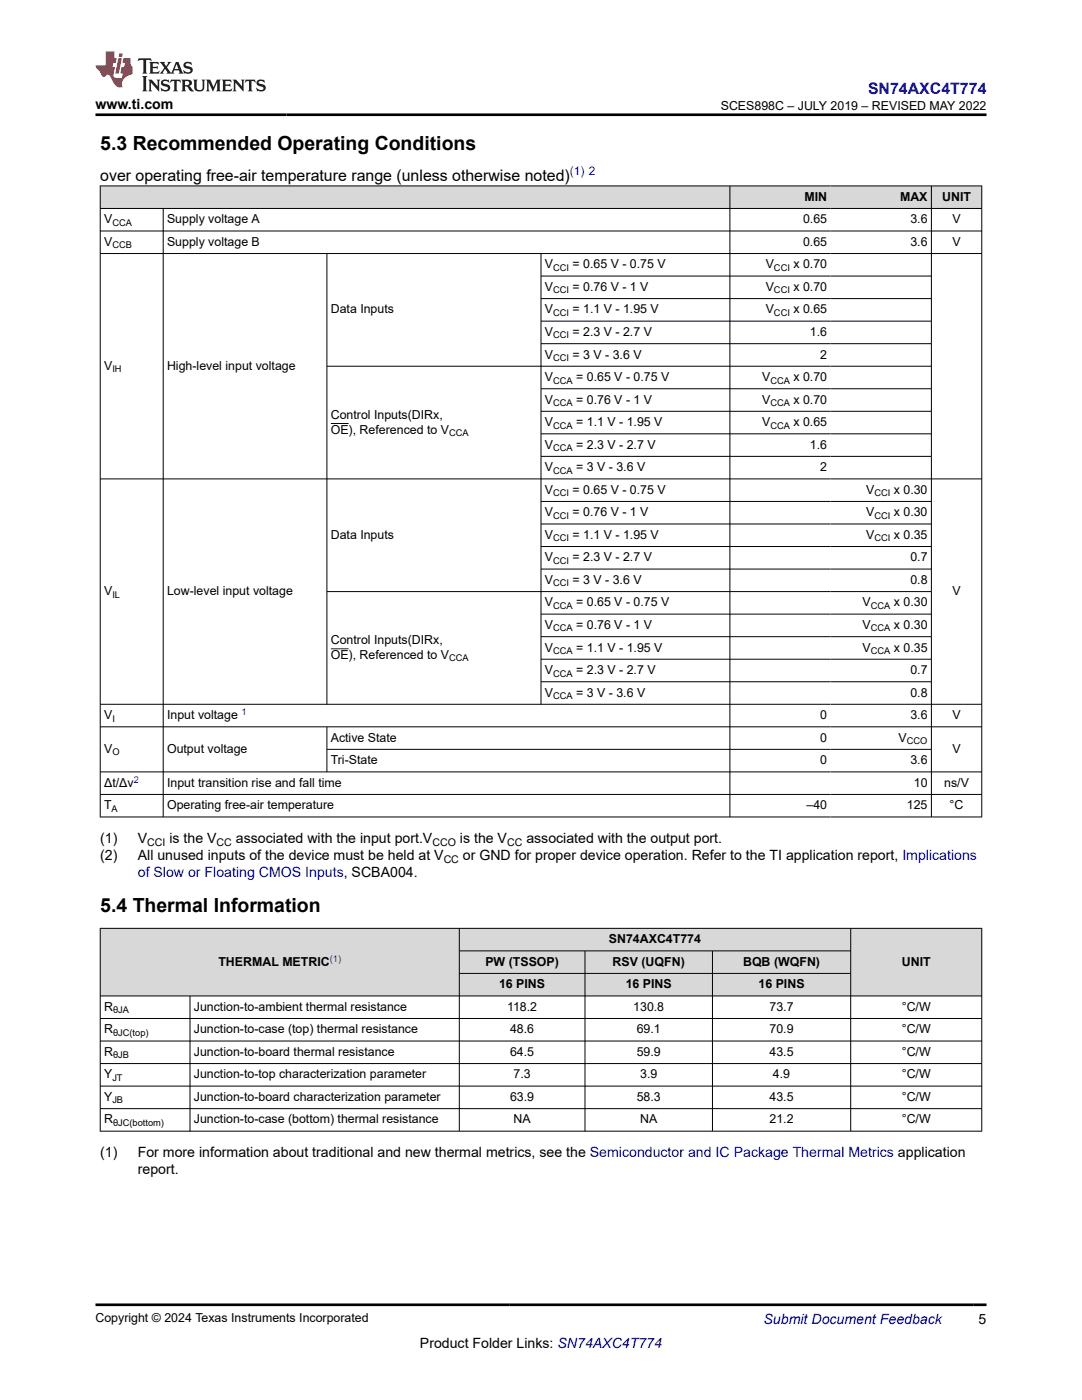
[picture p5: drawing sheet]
<svg xmlns="http://www.w3.org/2000/svg" width="216mm" height="279mm" viewBox="0 0 216 279" stroke-linecap="round" stroke-linejoin="round" font-family="sans-serif">
<defs><g id="words">
<g font-size="3.9">
<text x="20" y="29.9">5.3 Recommended Operating Conditions</text>
<text x="20" y="181.9">5.4 Thermal Information</text>
</g>
<text font-size="3.2" fill="#00f" x="173.2" y="18.7">SN74AXC4T774</text>
<text font-size="3.2" x="20" y="36.1">over operating free-air temperature range (unless otherwise noted)</text>
<g font-size="2.8">
<text x="19" y="21.8">www.ti.com</text>
<text x="20" y="171.6">(2)</text>
<text x="20" y="168.2">(1)</text>
<text x="27.5" y="168.2">V</text>
<text x="27.5" y="171.6">All unused inputs of the device must be held at V</text>
<text x="33.8" y="168.2">is the V</text>
<text x="47.1" y="168.2">associated with the input port.V</text>
<text x="91.8" y="168.2">is the V</text>
<text x="92.4" y="171.6">or GND for proper device operation. Refer to the TI application report, Implications</text>
<text x="105" y="168.2">associated with the output port.</text>
<text x="20" y="230.9">(1)</text>
<text x="27.5" y="230.9">For more information about traditional and new thermal metrics, see the Semiconductor and IC Package Thermal Metrics application</text>
<text x="27.5" y="234.3">report.</text>
<text x="83.8" y="269">Product Folder Links: SN74AXC4T774</text>
<text x="195.3" y="264.2">5</text>
</g>
<g font-size="2.8" fill="#00f">
<text x="27.5" y="175">of Slow or Floating CMOS Inputs, SCBA004.</text>
<text x="152.4" y="264.2">Submit Document Feedback</text>
</g>
<g font-size="2.5">
<text x="143.8" y="21.9">SCES898C – JULY 2019 – REVISED MAY 2022</text>
<text x="160.5" y="40.1">MIN</text>
<text x="179.6" y="40.1">MAX</text>
<text x="188" y="40.1">UNIT</text>
<text x="20.8" y="44.6">V</text>
<text x="33.3" y="44.6">Supply voltage A</text>
<text x="160.2" y="44.6">0.65</text>
<text x="181.6" y="44.6">3.6</text>
<text x="190.1" y="44.6">V</text>
<text x="20.8" y="49.1">V</text>
<text x="33.3" y="49.1">Supply voltage B</text>
<text x="108.7" y="53.6">V</text>
<text x="114.2" y="53.6">= 0.65 V - 0.75 V</text>
<text x="152.8" y="53.6">V</text>
<text x="158.3" y="53.6">x 0.70</text>
<text x="160.2" y="49.1">0.65</text>
<text x="181.6" y="49.1">3.6</text>
<text x="190.1" y="49.1">V</text>
<text x="108.7" y="58.1">V</text>
<text x="114.2" y="58.1">= 0.76 V - 1 V</text>
<text x="152.8" y="58.1">V</text>
<text x="158.3" y="58.1">x 0.70</text>
<text x="66" y="62.6">Data Inputs</text>
<text x="108.7" y="62.6">V</text>
<text x="114.2" y="62.6">= 1.1 V - 1.95 V</text>
<text x="152.8" y="62.6">V</text>
<text x="158.3" y="62.6">x 0.65</text>
<text x="108.7" y="67.1">V</text>
<text x="108.7" y="71.5">V</text>
<text x="114.2" y="67.1">= 2.3 V - 2.7 V</text>
<text x="114.2" y="71.5">= 3 V - 3.6 V</text>
<text x="161.6" y="67.1">1.6</text>
<text x="163.7" y="71.5">2</text>
<text x="20.8" y="73.8">V</text>
<text x="33.3" y="73.8">High-level input voltage</text>
<text x="108.7" y="76">V</text>
<text x="115" y="76">= 0.65 V - 0.75 V</text>
<text x="152.1" y="76">V</text>
<text x="158.3" y="76">x 0.70</text>
<text x="66" y="83.6">Control Inputs(DIRx,</text>
<text x="108.7" y="80.5">V</text>
<text x="115" y="80.5">= 0.76 V - 1 V</text>
<text x="152.1" y="80.5">V</text>
<text x="158.3" y="80.5">x 0.70</text>
<text x="66" y="86.5">OE), Referenced to V</text>
<text x="108.7" y="85">V</text>
<text x="108.7" y="89.5">V</text>
<text x="115" y="85">= 1.1 V - 1.95 V</text>
<text x="115" y="89.5">= 2.3 V - 2.7 V</text>
<text x="152.1" y="85">V</text>
<text x="158.3" y="85">x 0.65</text>
<text x="161.6" y="89.5">1.6</text>
<text x="108.7" y="94">V</text>
<text x="115" y="94">= 3 V - 3.6 V</text>
<text x="163.7" y="94">2</text>
<text x="108.7" y="98.5">V</text>
<text x="114.2" y="98.5">= 0.65 V - 0.75 V</text>
<text x="172.8" y="98.5">V</text>
<text x="178.4" y="98.5">x 0.30</text>
<text x="66" y="107.5">Data Inputs</text>
<text x="108.7" y="103">V</text>
<text x="108.7" y="107.5">V</text>
<text x="114.2" y="103">= 0.76 V - 1 V</text>
<text x="114.2" y="107.5">= 1.1 V - 1.95 V</text>
<text x="172.8" y="103">V</text>
<text x="172.8" y="107.5">V</text>
<text x="178.4" y="103">x 0.30</text>
<text x="178.4" y="107.5">x 0.35</text>
<text x="108.7" y="112">V</text>
<text x="114.2" y="112">= 2.3 V - 2.7 V</text>
<text x="181.6" y="112">0.7</text>
<text x="20.8" y="118.8">V</text>
<text x="33.3" y="118.8">Low-level input voltage</text>
<text x="108.7" y="116.5">V</text>
<text x="114.2" y="116.5">= 3 V - 3.6 V</text>
<text x="181.6" y="116.5">0.8</text>
<text x="190.1" y="118.8">V</text>
<text x="108.7" y="121">V</text>
<text x="108.7" y="125.5">V</text>
<text x="115" y="121">= 0.65 V - 0.75 V</text>
<text x="115" y="125.5">= 0.76 V - 1 V</text>
<text x="172.1" y="121">V</text>
<text x="172.1" y="125.5">V</text>
<text x="178.4" y="121">x 0.30</text>
<text x="178.4" y="125.5">x 0.30</text>
<text x="66" y="128.5">Control Inputs(DIRx,</text>
<text x="66" y="131.5">OE), Referenced to V</text>
<text x="108.7" y="130">V</text>
<text x="115" y="130">= 1.1 V - 1.95 V</text>
<text x="172.1" y="130">V</text>
<text x="178.4" y="130">x 0.35</text>
<text x="108.7" y="134.5">V</text>
<text x="115" y="134.5">= 2.3 V - 2.7 V</text>
<text x="181.6" y="134.5">0.7</text>
<text x="20.8" y="143.5">V</text>
<text x="33.3" y="143.5">Input voltage</text>
<text x="108.7" y="139">V</text>
<text x="115" y="139">= 3 V - 3.6 V</text>
<text x="163.7" y="143.5">0</text>
<text x="181.6" y="139">0.8</text>
<text x="181.6" y="143.5">3.6</text>
<text x="190.1" y="143.5">V</text>
<text x="66" y="148">Active State</text>
<text x="163.7" y="148">0</text>
<text x="179.3" y="148">V</text>
<text x="20.8" y="150.3">V</text>
<text x="33.3" y="150.3">Output voltage</text>
<text x="66" y="152.5">Tri-State</text>
<text x="163.7" y="152.5">0</text>
<text x="181.6" y="152.5">3.6</text>
<text x="190.1" y="150.3">V</text>
<text x="20.8" y="157">Δt/Δv</text>
<text x="20.8" y="161.5">T</text>
<text x="33.3" y="157">Input transition rise and fall time</text>
<text x="33.3" y="161.5">Operating free-air temperature</text>
<text x="160.9" y="161.5">–40</text>
<text x="181" y="161.5">125</text>
<text x="182.3" y="157">10</text>
<text x="188.4" y="157">ns/V</text>
<text x="189.5" y="161.5">°C</text>
<text x="121.5" y="188.2">SN74AXC4T774</text>
<text x="43.6" y="192.7">THERMAL METRIC</text>
<text x="96.8" y="192.7">PW (TSSOP)</text>
<text x="99.6" y="197.2">16 PINS</text>
<text x="122.2" y="192.7">RSV (UQFN)</text>
<text x="124.8" y="197.2">16 PINS</text>
<text x="148.3" y="192.7">BQB (WQFN)</text>
<text x="151.4" y="197.2">16 PINS</text>
<text x="179.9" y="192.7">UNIT</text>
<text x="20.8" y="201.7">R</text>
<text x="38.7" y="201.7">Junction-to-ambient thermal resistance</text>
<text x="101.2" y="201.7">118.2</text>
<text x="126.4" y="201.7">130.8</text>
<text x="153.6" y="201.7">73.7</text>
<text x="179.9" y="201.7">°C/W</text>
<text x="20.8" y="206.2">R</text>
<text x="38.7" y="206.2">Junction-to-case (top) thermal resistance</text>
<text x="101.8" y="206.2">48.6</text>
<text x="127" y="206.2">69.1</text>
<text x="153.6" y="206.2">70.9</text>
<text x="179.9" y="206.2">°C/W</text>
<text x="20.8" y="210.7">R</text>
<text x="20.8" y="215.2">Y</text>
<text x="38.7" y="210.7">Junction-to-board thermal resistance</text>
<text x="38.7" y="215.2">Junction-to-top characterization parameter</text>
<text x="101.8" y="210.7">64.5</text>
<text x="102.5" y="215.2">7.3</text>
<text x="127" y="210.7">59.9</text>
<text x="127.7" y="215.2">3.9</text>
<text x="153.6" y="210.7">43.5</text>
<text x="154.2" y="215.2">4.9</text>
<text x="179.9" y="210.7">°C/W</text>
<text x="179.9" y="215.2">°C/W</text>
<text x="20.8" y="219.7">Y</text>
<text x="38.7" y="219.7">Junction-to-board characterization parameter</text>
<text x="101.8" y="219.7">63.9</text>
<text x="127" y="219.7">58.3</text>
<text x="153.6" y="219.7">43.5</text>
<text x="179.9" y="219.7">°C/W</text>
<text x="20.8" y="224.2">R</text>
<text x="38.7" y="224.2">Junction-to-case (bottom) thermal resistance</text>
<text x="102.5" y="224.2">NA</text>
<text x="127.7" y="224.2">NA</text>
<text x="153.6" y="224.2">21.2</text>
<text x="179.9" y="224.2">°C/W</text>
<text x="19" y="263.9">Copyright © 2024 Texas Instruments Incorporated</text>
</g>
<text font-size="2.4" fill="#00f" x="113.7" y="35">(1) 2</text>
<g font-size="2.1">
<text x="29.4" y="168.8">CCI</text>
<text x="43.2" y="168.8">CC</text>
<text x="86.3" y="168.8">CCO</text>
<text x="88.5" y="172.1">CC</text>
<text x="101.2" y="168.8">CC</text>
</g>
<g font-size="1.9">
<text x="22.4" y="45.1">CCA</text>
<text x="22.4" y="49.6">CCB</text>
<text x="110.4" y="54.1">CCI</text>
<text x="110.4" y="58.5">CCI</text>
<text x="154.4" y="54.1">CCI</text>
<text x="154.4" y="58.5">CCI</text>
<text x="110.4" y="63">CCI</text>
<text x="154.4" y="63">CCI</text>
<text x="110.4" y="67.5">CCI</text>
<text x="22.4" y="74.3">IH</text>
<text x="110.4" y="72">CCI</text>
<text x="110.4" y="76.5">CCA</text>
<text x="153.7" y="76.5">CCA</text>
<text x="110.4" y="81">CCA</text>
<text x="153.7" y="81">CCA</text>
<text x="89.6" y="87">CCA</text>
<text x="110.4" y="85.5">CCA</text>
<text x="153.7" y="85.5">CCA</text>
<text x="110.4" y="90">CCA</text>
<text x="110.4" y="94.5">CCA</text>
<text x="110.4" y="99">CCI</text>
<text x="174.5" y="99">CCI</text>
<text x="110.4" y="103.5">CCI</text>
<text x="174.5" y="103.5">CCI</text>
<text x="110.4" y="108">CCI</text>
<text x="110.4" y="112.5">CCI</text>
<text x="174.5" y="108">CCI</text>
<text x="22.4" y="119.3">IL</text>
<text x="110.4" y="117">CCI</text>
<text x="110.4" y="121.5">CCA</text>
<text x="173.8" y="121.5">CCA</text>
<text x="89.6" y="132">CCA</text>
<text x="110.4" y="126">CCA</text>
<text x="110.4" y="130.5">CCA</text>
<text x="173.8" y="126">CCA</text>
<text x="173.8" y="130.5">CCA</text>
<text x="110.4" y="135">CCA</text>
<text x="110.4" y="139.5">CCA</text>
<text x="22.4" y="144">I</text>
<text x="181" y="148.5">CCO</text>
<text x="22.4" y="150.8">O</text>
<text x="22.3" y="162">A</text>
<text x="22.6" y="202.2">θJA</text>
<text x="22.6" y="206.7">θJC(top)</text>
<text x="22.4" y="215.7">JT</text>
<text x="22.6" y="211.2">θJB</text>
<text x="22.4" y="220.2">JB</text>
<text x="22.6" y="224.7">θJC(bottom)</text>
</g>
<g font-size="1.9" fill="#00f">
<text x="48.2" y="142.7">1</text>
<text x="26.7" y="156.2">2</text>
<text x="65.8" y="191.9">(1)</text>
</g>
</g></defs>
<g fill="#d8d8d8">
<path d="M20 37.1h175.9v4.5h-175.9z" fill-rule="evenodd"/>
<path d="M20.1 37.2h125.5v4.3h-125.5z" fill-rule="evenodd"/>
<path d="M145.7 37.2h20v4.3h-20z" fill-rule="evenodd"/>
<path d="M165.7 37.2h20.1v4.3h-20.1z" fill-rule="evenodd"/>
<path d="M185.9 37.2h9.9v4.3h-9.9z" fill-rule="evenodd"/>
</g>
<g fill="none" stroke="#000" stroke-width=".2">
<path d="M19.9 37.1h176.1M20 37v126.1M145.6 37v126.1M185.8 37v126.1M195.9 37v126.1M19.9 41.6h176.1M19.9 46.1h176.1M19.9 50.6h176.1M32.6 41.6v121.5M65.2 50.6v90M107.9 50.6v90M107.9 55.1h78"/>
<path d="M107.9 59.6h78M65.2 73.1h120.7M107.9 64.1h78M107.9 68.6h78M107.9 77.6h78M19.9 95.6h176.1M66 84.5h3.6M107.9 82.1h78M107.9 86.6h78M107.9 91.1h78M65.2 118.1h120.7M107.9 100.1h78"/>
<path d="M107.9 104.6h78M107.9 109.1h78M107.9 113.6h78M66 129.5h3.6M107.9 122.6h78M107.9 127.1h78M107.9 131.6h78M107.9 136.1h78M19.9 140.6h176.1M19.9 145.1h176.1M19.9 154h176.1M19.9 158.5h176.1"/>
<path d="M65.2 145.1v9M65.2 149.6h120.7M19.9 163h176.1"/>
</g>
<g fill="#d8d8d8">
<path d="M20 185.3h175.9v4.5h-175.9z" fill-rule="evenodd"/>
<path d="M20.1 185.3h71.5v13.4h-71.5z" fill-rule="evenodd"/>
<path d="M91.7 185.3h78v4.4h-78z" fill-rule="evenodd"/>
<path d="M169.8 185.3h26v13.4h-26z" fill-rule="evenodd"/>
<path d="M91.7 189.8h25v4.4h-25z" fill-rule="evenodd"/>
<path d="M116.8 189.8h25.3v4.4h-25.3z" fill-rule="evenodd"/>
<path d="M142.2 189.8h27.5v4.4h-27.5z" fill-rule="evenodd"/>
<path d="M91.7 194.3h25v4.4h-25z" fill-rule="evenodd"/>
<path d="M116.8 194.3h25.3v4.4h-25.3z" fill-rule="evenodd"/>
<path d="M142.2 194.3h27.5v4.4h-27.5z" fill-rule="evenodd"/>
</g>
<g fill="none" stroke="#000" stroke-width=".2">
<path d="M19.9 185.3h176.1M19.9 198.8h176.1M20 185.2v40.6M37.9 198.8v27M91.6 185.2v40.6M91.6 189.8h78.2M91.6 194.3h78.2M116.7 189.8v36M142.2 189.8v36M169.7 185.2v40.6M195.9 185.2v40.6M19.9 203.3h176.1"/>
<path d="M19.9 207.8h176.1M19.9 212.3h176.1M19.9 216.8h176.1M19.9 221.3h176.1M19.9 225.8h176.1"/>
</g>
<path d="M27.7 11.6l-.2 .6 .5-.2h.6v.1v2.2l-.2 .4h1l-.2-.4v-2.2v-.1h.5l.5 .2-.1-.6zM29.8 12.4l.2 .3v1.6l-.2 .4h1.9l.1-.6a1.08 1.08 0 0 1-1.3 .2v-.7h.6l.4 .2v-.7l-.4 .2h-.6v-.5l.2-.2a1 1 0 0 1 1 .3l-.1-.5zM31.8 12.4l1 1.1-1 1.2h.9l-.2-.2 .4-.8 .5 .8-.2 .2h1.6l-.2-.2 .1-.5h1l.1 .5-.1 .2h.9l-.2-.4-.8-1.9h-.5l-1 2.1-.8-1.1 .9-1h-.8l.2 .2-.5 .6-.3-.6 .1-.2zM35.2 12.8l.4 1h-.8zM36.8 12.5a.65 .65 0 0 0-.2 .7 .65 .65 0 0 0 .6 .5l.7 .1 .1 .3a.79 .79 0 0 1-.7 .4 .79 .79 0 0 1-.7-.5l.1 .7 .2-.1a.93 .93 0 0 0 1.1 0 .93 .93 0 0 0 .4-.9 1.46 1.46 0 0 0-1.2-.6l-.1-.3a1.09 1.09 0 0 1 1.2 .2l-.2-.6-.1 .1-.6-.2zM28.4 15.2l.2 .4v2.2l-.2 .4h1l-.2-.4v-2.2l.2-.4zM29.6 15.9l.2 .4v1.5l-.2 .4h.8l-.3-.4v-1.3l1.7 1.8v-2l.2-.4h-.8l.2 .2 .1 1.1-1.2-1.3zM32.3 16a.65 .65 0 0 0-.2 .8 .65 .65 0 0 0 .7 .4l.6 .2 .1 .2a.79 .79 0 0 1-.7 .4 .79 .79 0 0 1-.7-.5l.1 .7 .2-.1a.93 .93 0 0 0 1.1 .1 .93 .93 0 0 0 .4-1 1.46 1.46 0 0 0-1.2-.5l-.1-.4a1.09 1.09 0 0 1 1.2 .2l-.2-.6-.1 .1-.6-.1zM34.1 15.9l-.1 .6a.63 .63 0 0 1 .7-.3l.1 1.6-.3 .4h1l-.2-.4v-1.6a.66 .66 0 0 1 .8 .3l-.1-.6zM36.2 15.9l.2 .4v1.5l-.2 .4h.9l-.2-.2v-.7h.5l.1 .2a.79 .79 0 0 0 1.2 .6l-1-.9a.61 .61 0 0 0 .6-.6 .61 .61 0 0 0-.5-.7zM36.9 16.2h.2a.47 .47 0 0 1 .5 .1 .47 .47 0 0 1 .1 .5l-.2 .1-.6 .1zM38.5 15.9l.2 .2a2.27 2.27 0 0 0 .4 2 1.04 1.04 0 0 0 1.7-.7v-1.3l.2-.2h-.8l.2 .4v1.1a.6 .6 0 0 1-.6 .6 .6 .6 0 0 1-.6-.6v-1.1l.3-.4zM41.1 15.9l.2 .4v1.5l-.2 .4h.7l-.2-.4v-1.4l.9 1.9 .8-1.9v1.4l-.2 .4h1l-.3-.4v-1.5l.3-.4h-.8l-.7 1.5-.7-1.5zM44.3 15.9l.2 .4v1.5l-.2 .4h1.9l.1-.6a1.09 1.09 0 0 1-1.3 .2v-.7h.6l.4 .2v-.6l-.4 .2h-.6v-.6l.2-.1a1.01 1.01 0 0 1 1 .3l-.1-.6zM46.4 15.9l.3 .4v1.5l-.3 .4h.8l-.2-.4v-1.3l1.6 1.8v-2l.2-.4h-.7l.2 .2v1.1l-1.2-1.3zM49 15.9l-.1 .6a.63 .63 0 0 1 .8-.3v1.6l-.3 .4h1l-.2-.4v-1.6a.66 .66 0 0 1 .8 .3l-.1-.6zM51.4 16a.65 .65 0 0 0-.2 .8 .65 .65 0 0 0 .6 .4l.6 .2 .2 .2a.79 .79 0 0 1-.8 .4 .79 .79 0 0 1-.6-.5l.1 .7 .2-.1a.93 .93 0 0 0 1 .1 .93 .93 0 0 0 .5-1 1.46 1.46 0 0 0-1.3-.5l-.1-.4a1.09 1.09 0 0 1 1.3 .2l-.2-.6-.2 .1-.5-.1z" fill="#231f20"/>
<path d="M21.1 10.3v2.7h-2.1l.1 .4 .9 1a.95 .95 0 0 0 .9 .9 .59 .59 0 0 1 .6-.4 .59 .59 0 0 1 .5 .3l.4 .8a1.59 1.59 0 0 0 2.1 1.4 1.61 1.61 0 0 1 1-2.3l1-.3-.1-1.5a1.59 1.59 0 0 1-.4-1.7h-1.4l-.2 .9h.5l-.1 .9h-.5l-.2 .9v.3l.4 .1-.2 .9h-.6a.73 .73 0 0 1-1.1-.7l.3-1.5h-.5l.2-.9h.5l.2-.9h-.5v-1.3zM23.6 11.6l-.6 3.1h.7l.6-3.1zM23.8 10.7l-.1 .6h.7l.1-.6z" fill="#ed1c24"/>
<path d="M19 22.9h177.8M19 260.4h177.8" fill="none" stroke="#000" stroke-width=".53"/>
<use href="#words"/>
</svg>
